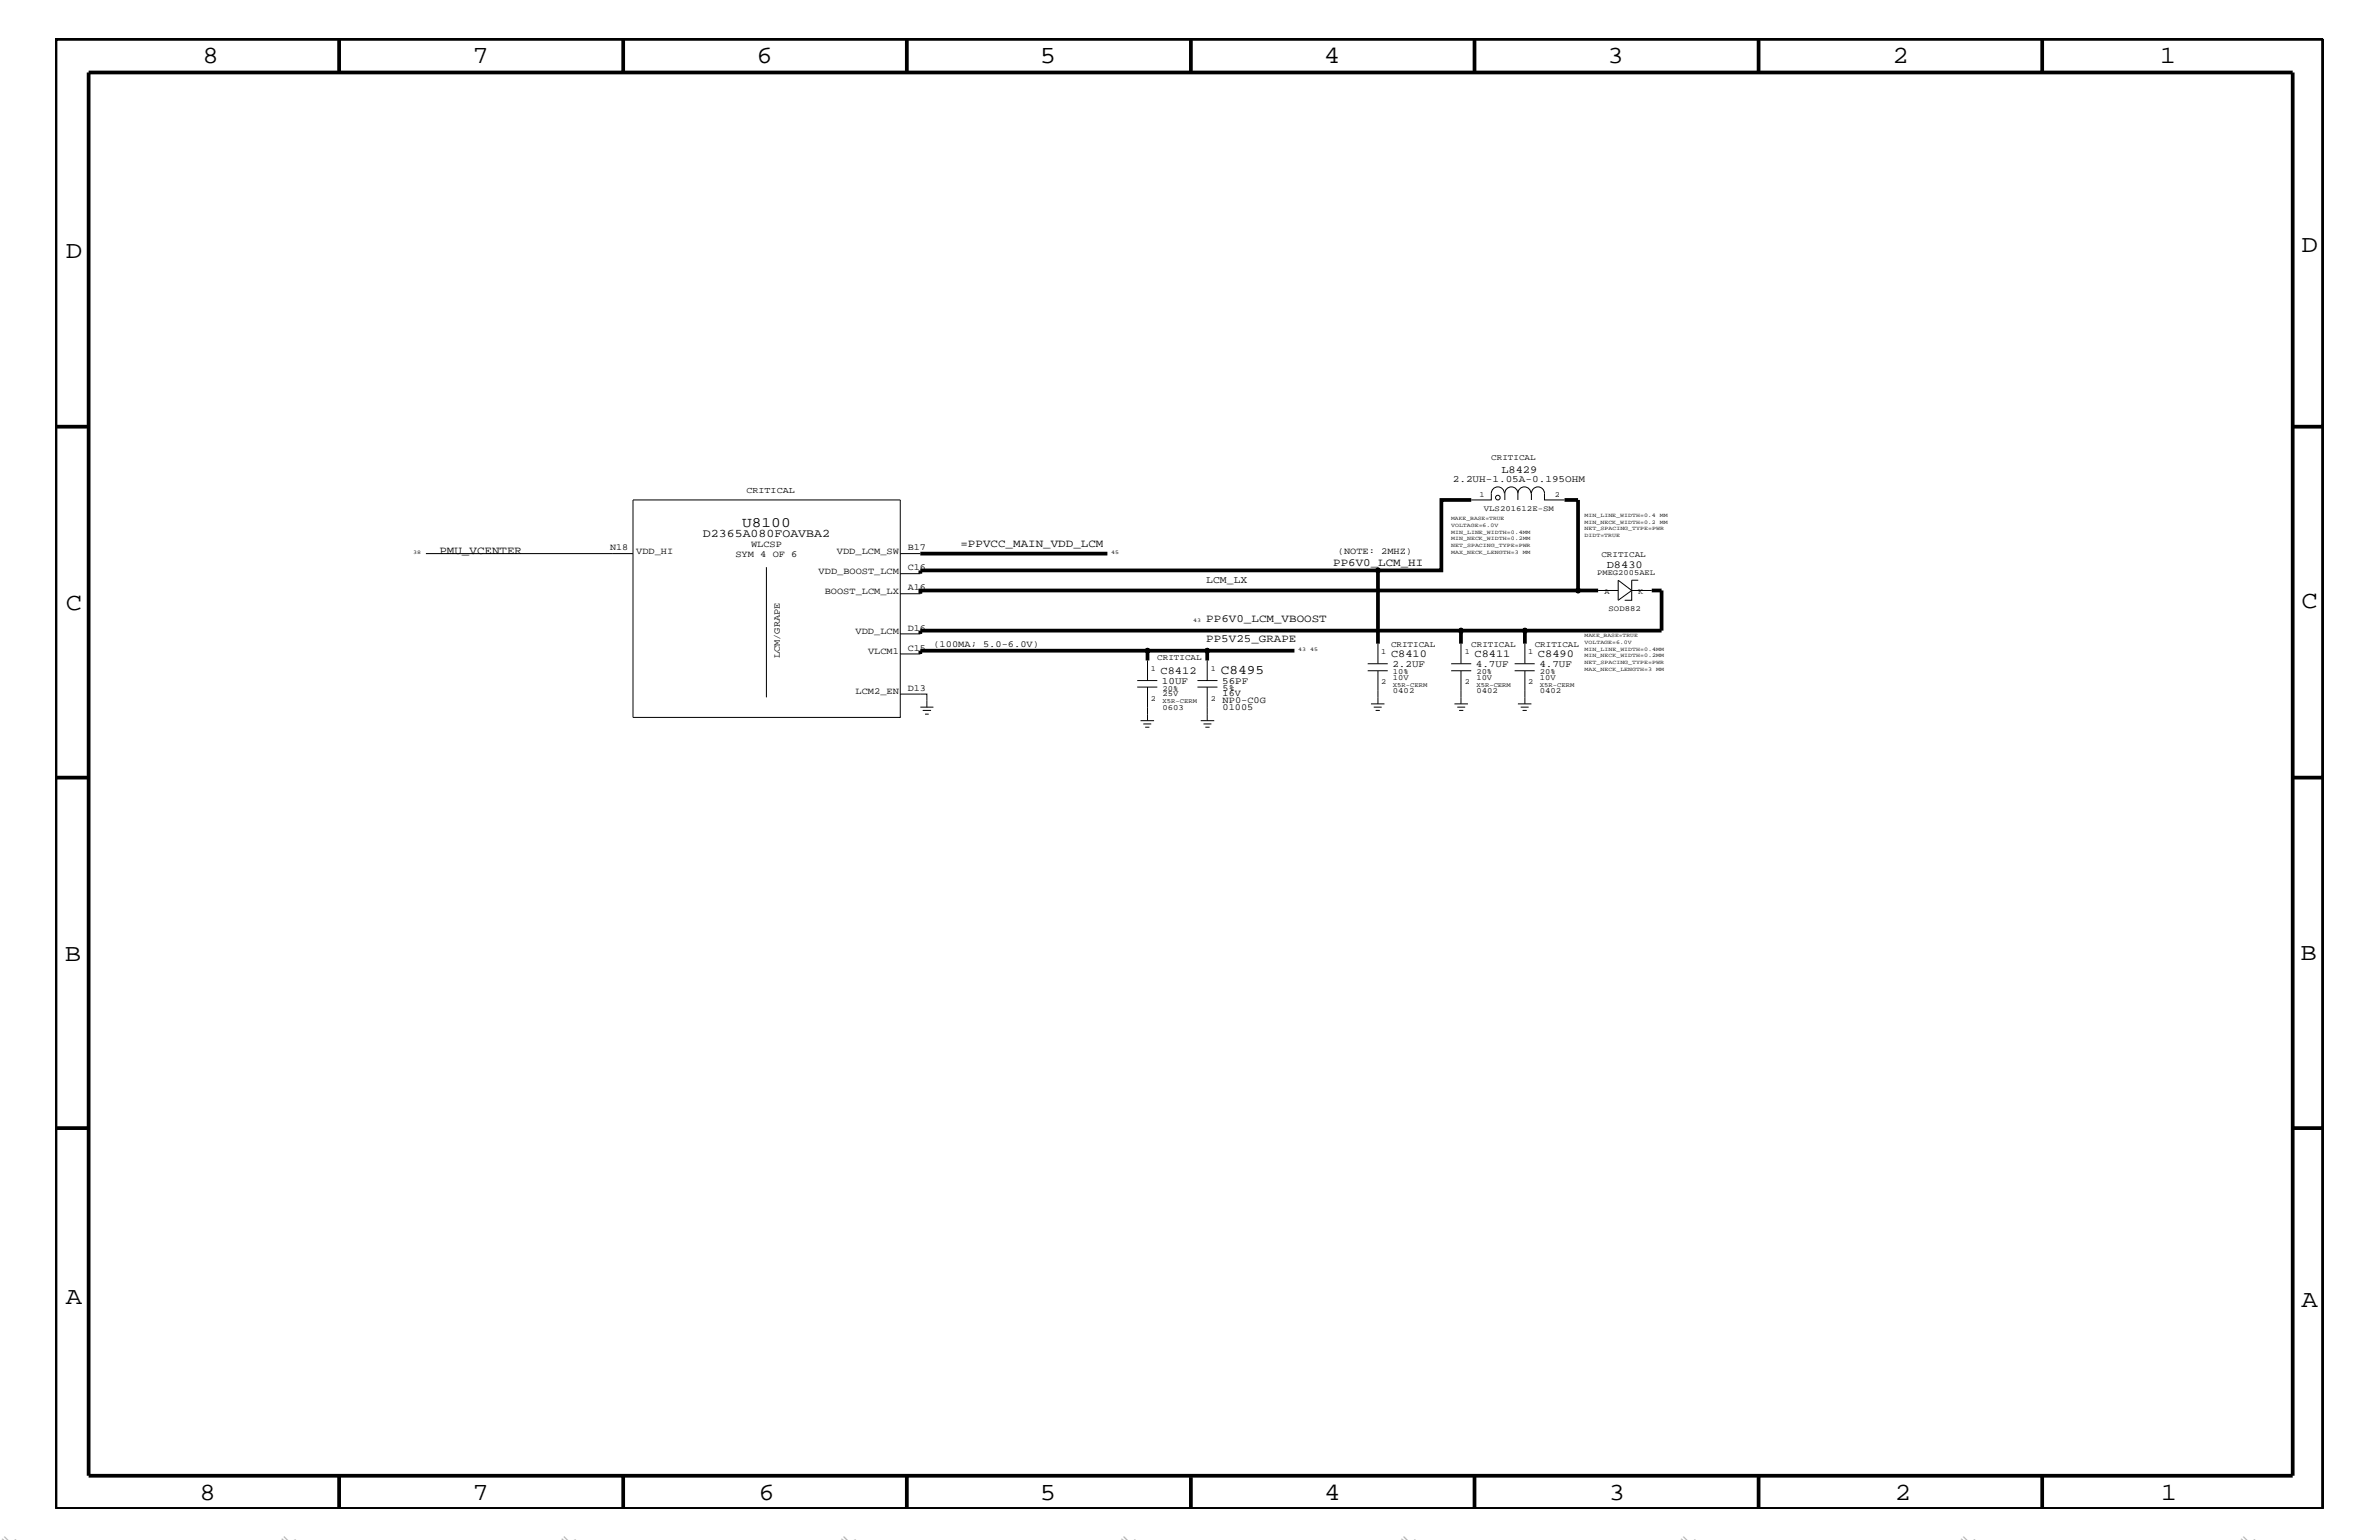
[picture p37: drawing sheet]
<svg xmlns="http://www.w3.org/2000/svg" width="432mm" height="279mm" viewBox="0 0 432 279" stroke-linecap="round" stroke-linejoin="round" font-family="sans-serif">
<defs><g id="words">
<g font-size="4.5">
<text x="36.7" y="11.5">8</text>
<text x="85.8" y="11.5">7</text>
<text x="137.3" y="11.5">6</text>
<text x="188.7" y="11.5">5</text>
<text x="240.3" y="11.5">4</text>
<text x="291.8" y="11.5">3</text>
<text x="343.5" y="11.5">2</text>
<text x="392" y="11.5">1</text>
<text x="11.9" y="46.8">D</text>
<text x="417.7" y="45.7">D</text>
<text x="11.9" y="110.6">C</text>
<text x="417.7" y="110.3">C</text>
<text x="11.8" y="174.3">B</text>
<text x="417.6" y="174.2">B</text>
<text x="11.9" y="236.7">A</text>
<text x="417.7" y="237.1">A</text>
<text x="36.2" y="272.1">8</text>
<text x="85.8" y="272.1">7</text>
<text x="137.7" y="272.1">6</text>
<text x="188.7" y="272.1">5</text>
<text x="240.4" y="272.1">4</text>
<text x="292" y="272.1">3</text>
<text x="343.9" y="272.1">2</text>
<text x="392.2" y="272.1">1</text>
</g>
<g font-size="2.8" fill="#b6b6b4">
<text x="0" y="279.4" transform="rotate(45 0 279.4)">=</text>
<text x="50.8" y="279.4" transform="rotate(45 50.8 279.4)">=</text>
<text x="101.6" y="279.4" transform="rotate(45 101.6 279.4)">=</text>
<text x="152.4" y="279.4" transform="rotate(45 152.4 279.4)">=</text>
<text x="203.2" y="279.4" transform="rotate(45 203.2 279.4)">=</text>
<text x="254" y="279.4" transform="rotate(45 254 279.4)">=</text>
<text x="304.8" y="279.4" transform="rotate(45 304.8 279.4)">=</text>
<text x="355.6" y="279.4" transform="rotate(45 355.6 279.4)">=</text>
<text x="406.4" y="279.4" transform="rotate(45 406.4 279.4)">=</text>
</g>
<text font-size="2.6" x="134.7" y="95.6">U8100</text>
<text font-size="2.4" x="221.6" y="122.3">C8495</text>
<text font-size="2.1" x="127.6" y="97.4">D2365A080FOAVBA2</text>
<g font-size="2">
<text x="79.8" y="100.4">PMU_VCENTER</text>
<text x="174.3" y="99.3">=PPVCC_MAIN_VDD_LCM</text>
<text x="242" y="102.6">PP6V0_LCM_HI</text>
<text x="218.9" y="112.9">PP6V0_LCM_VBOOST</text>
<text x="218.9" y="116.5">PP5V25_GRAPE</text>
</g>
<g font-size="1.9">
<text x="272.5" y="85.8">L8429</text>
<text x="218.9" y="105.7">LCM_LX</text>
<text x="291.6" y="103">D8430</text>
<text x="252.5" y="119.2">C8410</text>
<text x="267.6" y="119.2">C8411</text>
<text x="279.1" y="119.2">C8490</text>
<text x="210.7" y="122.3">C8412</text>
</g>
<g font-size="1.8">
<text x="263.7" y="87.5">2.2UH-1.05A-0.195OHM</text>
<text x="210.9" y="124.1">10UF</text>
<text x="221.8" y="124.1">56PF</text>
<text x="252.7" y="121">2.2UF</text>
<text x="267.9" y="121">4.7UF</text>
<text x="279.4" y="121">4.7UF</text>
</g>
<g font-size="1.7">
<text x="110.7" y="99.9">N18</text>
<text x="115.5" y="100.4">VDD_HI</text>
<text x="133.5" y="101">SYM 4 OF 6</text>
<text x="136.3" y="99.3">WLCSP</text>
<text x="151.9" y="100.4">VDD_LCM_SW</text>
<text x="164.8" y="99.9">B17</text>
<text x="242.8" y="100.4">(NOTE: 2MHZ)</text>
<text x="148.6" y="104.1">VDD_BOOST_LCM</text>
<text x="149.7" y="107.7">BOOST_LCM_LX</text>
<text x="164.8" y="103.5">C16</text>
<text x="164.8" y="107.1">A16</text>
<text x="141.6" y="119.5" transform="rotate(-90 141.6 119.5)">LCM/GRAPE</text>
<text x="155.3" y="115">VDD_LCM</text>
<text x="157.6" y="118.6">VLCM1</text>
<text x="164.8" y="118.1">C15</text>
<text x="164.8" y="114.4">D16</text>
<text x="169.4" y="117.4">(100MA; 5.0-6.0V)</text>
<text x="155.3" y="125.9">LCM2_EN</text>
<text x="164.8" y="125.3">D13</text>
<text x="221.9" y="125.3">5%</text>
<text x="221.9" y="128.8">01005</text>
<text x="221.9" y="127.6">NP0-C0G</text>
<text x="221.9" y="126.4">16V</text>
</g>
<text font-size="1.6" x="135.5" y="89.5">CRITICAL</text>
<g font-size="1.5">
<text x="270.7" y="83.5">CRITICAL</text>
<text x="290.7" y="101">CRITICAL</text>
<text x="210.1" y="119.8">CRITICAL</text>
<text x="252.5" y="117.4">CRITICAL</text>
<text x="267" y="117.4">CRITICAL</text>
<text x="278.6" y="117.4">CRITICAL</text>
</g>
<g font-size="1.4">
<text x="268.6" y="90.1">1</text>
<text x="269.3" y="92.7">VLS201612E-SM</text>
<text x="282.2" y="90.1">2</text>
<text x="289.9" y="104.3">PMEG2005AEL</text>
<text x="291.3" y="107.7">A</text>
<text x="297.3" y="107.7">K</text>
<text x="292" y="110.8">SOD882</text>
<text x="250.7" y="118.6">1</text>
<text x="265.9" y="118.6">1</text>
<text x="277.4" y="118.6">1</text>
<text x="208.9" y="121.7">1</text>
<text x="211" y="125.3">20%</text>
<text x="219.8" y="121.7">1</text>
<text x="250.7" y="124.1">2</text>
<text x="252.8" y="122.3">10%</text>
<text x="252.8" y="123.4">10V</text>
<text x="252.8" y="125.8">0402</text>
<text x="265.9" y="124.1">2</text>
<text x="268" y="123.4">10V</text>
<text x="268" y="122.3">20%</text>
<text x="268" y="125.8">0402</text>
<text x="277.4" y="124.1">2</text>
<text x="279.5" y="122.3">20%</text>
<text x="279.5" y="123.4">10V</text>
<text x="279.5" y="125.8">0402</text>
<text x="208.9" y="127.1">2</text>
<text x="211" y="128.8">0603</text>
<text x="211" y="126.4">25V</text>
<text x="219.8" y="127.1">2</text>
</g>
<g font-size="1.2">
<text x="252.8" y="124.6">X5R-CERM</text>
<text x="268" y="124.6">X5R-CERM</text>
<text x="279.5" y="124.6">X5R-CERM</text>
<text x="211" y="127.6">X5R-CERM</text>
</g>
<g font-size="1">
<text x="263.4" y="95.6">VOLTAGE=6.0V</text>
<text x="263.4" y="94.3">MAKE_BASE=TRUE</text>
<text x="287.6" y="95">MIN_NECK_WIDTH=0.2</text>
<text x="287.6" y="93.8">MIN_LINE_WIDTH=0.4</text>
<text x="301.3" y="95">MM</text>
<text x="301.3" y="93.8">MM</text>
<text x="75" y="100.4">38</text>
<text x="201.7" y="100.4">45</text>
<text x="263.4" y="98">MIN_NECK_WIDTH=0.2MM</text>
<text x="263.4" y="100.4">MAX_NECK_LENGTH=3</text>
<text x="263.4" y="99.3">NET_SPACING_TYPE=PWR</text>
<text x="263.4" y="96.8">MIN_LINE_WIDTH=0.4MM</text>
<text x="276.4" y="100.4">MM</text>
<text x="287.6" y="96.2">NET_SPACING_TYPE=PWR</text>
<text x="287.6" y="97.4">DIDT=TRUE</text>
<text x="216.6" y="112.9">43</text>
<text x="235.6" y="118.1">43</text>
<text x="237.8" y="118.1">45</text>
<text x="287.6" y="119.2">MIN_NECK_WIDTH=0.2MM</text>
<text x="287.6" y="118.1">MIN_LINE_WIDTH=0.4MM</text>
<text x="287.6" y="115.6">MAKE_BASE=TRUE</text>
<text x="287.6" y="116.8">VOLTAGE=6.0V</text>
<text x="287.6" y="121.7">MAX_NECK_LENGTH=3</text>
<text x="287.6" y="120.4">NET_SPACING_TYPE=PWR</text>
<text x="300.6" y="121.7">MM</text>
</g>
</g></defs>
<g fill="none" stroke="#000" stroke-width=".18">
<path d="M114.9 90.7h48.5v39.5h-48.5zM273.1 89.5a1.19 1.19 0 0 0-1.2-1.2 1.19 1.19 0 0 0-1.2 1.2v1.2h-3.7M275.5 89.5a1.19 1.19 0 0 1 1.2-1.2 1.19 1.19 0 0 1 1.2 1.2M275.5 89.5a1.19 1.19 0 0 0-1.2-1.2 1.19 1.19 0 0 0-1.2 1.2v1.2M275.5 89.5v1.2M278 90.7v-1.2a1.19 1.19 0 0 1 1.1-1.2 1.19 1.19 0 0 1 1.2 1.2v1.2h3.7M77.3 100.4h37.6M139.1 102.9v23.6M163.4 100.4h3.6M163.4 104.1h3.6M163.4 107.7h3.6M163.4 118.6h3.6"/>
<path d="M163.4 115h3.6M208.3 119.8v3.7M219.1 119.8v3.7M250.1 116.8v3.6M265.2 116.8v3.6M276.8 116.8v3.6M290.1 107.1h3.6M296.2 107.1l-2.5 1.8v-3.6l2.5 1.8h3.6M297.3 105.3h-1.1v3.6h-1.3M163.4 125.9h4.8v2.4M167 128.3h2.4M167.5 128.9h1.5"/>
<path d="M167.9 129.6h.7M206.4 124.7h3.7M206.4 123.5h3.7M207 130.8h2.5M207.5 131.3h1.5M207.9 131.9h.7M208.3 124.7v6.1M217.3 124.7h3.7M217.3 123.5h3.7M217.9 130.8h2.5M218.4 131.3h1.5M218.8 131.9h.7"/>
<path d="M219.1 124.7v6.1M248.2 121.7h3.7M248.2 120.4h3.7M248.8 127.7h2.5M249.3 128.3h1.5M249.7 128.9h.7M250.1 121.7v6M263.4 121.7h3.6M263.4 120.4h3.6M264 127.7h2.4M264.5 128.3h1.4M264.8 128.9h.8"/>
<path d="M265.2 121.7v6M274.9 121.7h3.7M274.9 120.4h3.7M275.5 127.7h2.5M276 128.3h1.5M276.4 128.9h.7M276.8 121.7v6"/>
<circle cx="271.9" cy="90.3" r=".42"/>
<circle cx="208.3" cy="118.1" r=".42"/>
<circle cx="219.1" cy="118.1" r=".42"/>
<circle cx="250.1" cy="103.5" r=".42"/>
<circle cx="265.2" cy="114.4" r=".42"/>
<circle cx="276.8" cy="114.4" r=".42"/>
<circle cx="286.4" cy="107.1" r=".42"/>
</g>
<g fill="none" stroke="#000" stroke-width=".68" stroke-linecap="butt">
<path d="M10.1 7.1h411.5v266.7h-411.5zM16.1 13.2h400v254.5h-400zM61.6 7.1v6.1M113.1 7.1v6.1M164.6 7.1v6.1M216.2 7.1v6.1M267.6 7.1v6.1M319.2 7.1v6.1M370.7 7.1v6.1M10.1 77.4h6M416.1 77.4h5.5M267 90.7h-5.4v12.8h-11.5"/>
<path d="M284 90.7h2.4v16.4M167 104.1v-.6h83.1v13.3M167 115v-.6h98.2v2.4M167 100.4h34M208.3 118.1h-41.3v.5M219.1 118.1h-10.8v1.7M219.1 118.1v1.7M219.1 118.1h15.9M265.2 114.4h11.6v2.4M290.1 107.1h-123.1v.6M299.8 107.1h1.8v7.3h-24.8M10.1 141.1h6"/>
<path d="M416.1 141.1h5.5M10.1 204.7h6M416.1 204.7h5.5M61.6 267.7v6.1M113.1 267.7v6.1M164.6 267.7v6.1M216.2 268v5.8M267.6 267.7v6.1M319.2 267.7v6.1M370.7 267.7v6.1"/>
</g>
<g fill="#000">
<circle cx="208.3" cy="118.1" r=".42"/>
<circle cx="219.1" cy="118.1" r=".42"/>
<circle cx="250.1" cy="103.5" r=".42"/>
<circle cx="265.2" cy="114.4" r=".42"/>
<circle cx="276.8" cy="114.4" r=".42"/>
<circle cx="286.4" cy="107.1" r=".42"/>
</g>
<use href="#words"/>
</svg>
